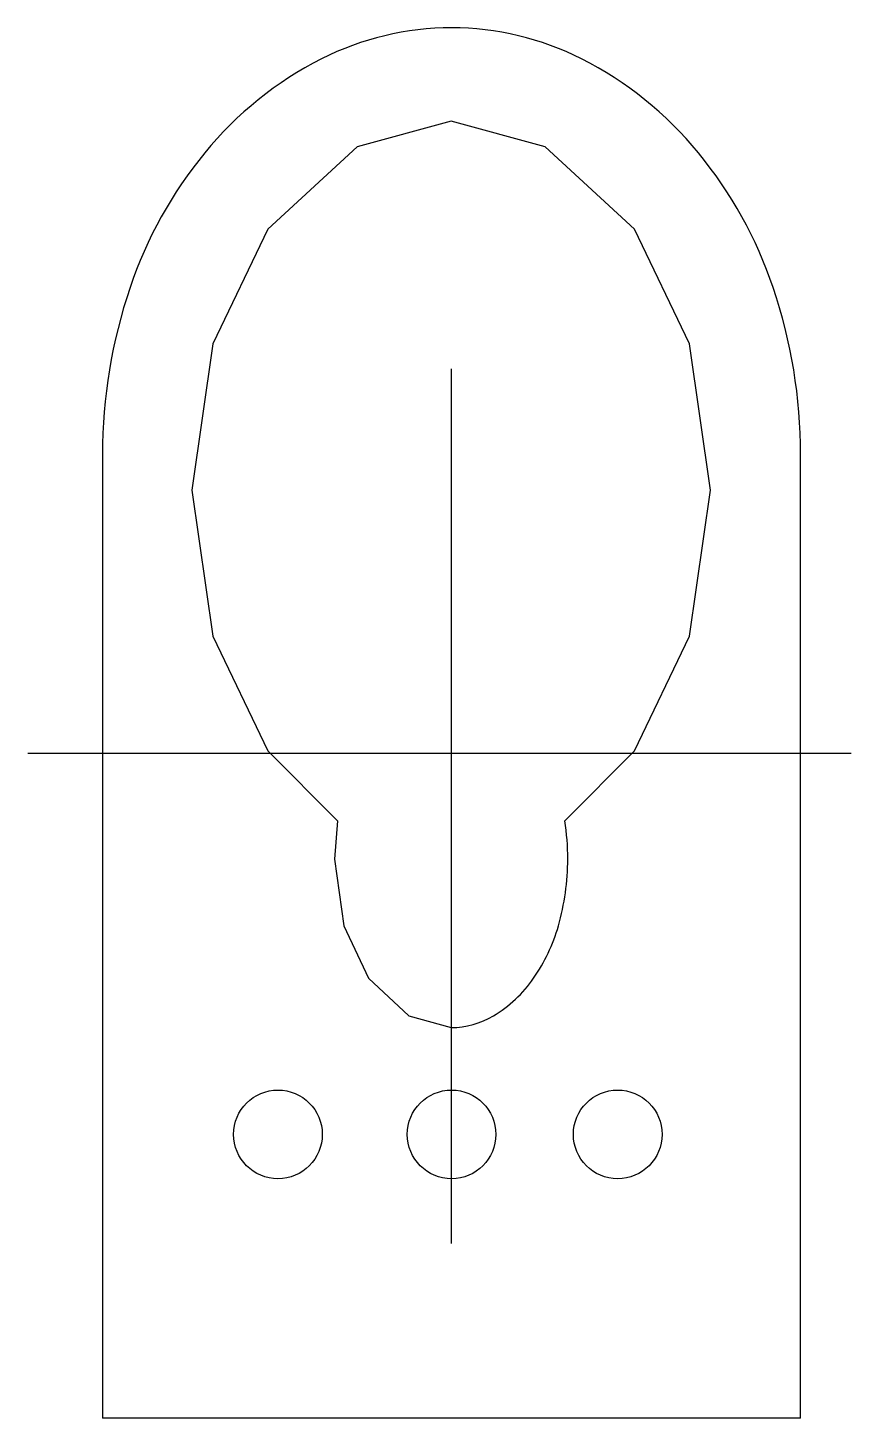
# Model space of a CAD drawing. Extents: x 0.041 to 0.495, y 0 to 0.766.
import ezdxf

# ---------------------------------------------------------------- set-up
doc = ezdxf.new("R2010")
doc.units = 0
doc.header["$MEASUREMENT"] = 0
doc.layers.get('0').update_dxf_attribs({"linetype": 'CONTINUOUS'})

msp = doc.modelspace()

# ---------------------------------------------------------------- linework, layer by layer
at = {"color": 15}
for p, q in [((0.27491, 0.09619), (0.27491, 0.57804)), ((0.49518, 0.36604), (0.04134, 0.36604))]:
    msp.add_line(p, q, dxfattribs=at)
msp.add_line((0.4673, 0), (0.08252, 0))
for points in [[(0.4673, 0), (0.4673, 0.5308, 0.081918), (0.45214, 0.62272, 0.090015), (0.41095, 0.69697, 0.10447), (0.34651, 0.74871, 0.117637), (0.27491, 0.7658, 0.117637), (0.20331, 0.74871, 0.10447), (0.13887, 0.69697, 0.090015), (0.09768, 0.62272, 0.081918), (0.08252, 0.5308), (0.08252, 0)], [(0.27468, 0.21512, 0.135625), (0.29794, 0.22155, 0.106924), (0.32014, 0.24232, 0.081746), (0.33379, 0.27114, 0.069925), (0.33897, 0.30799, 0.039592), (0.3373, 0.32907, 0.081746)]]:
    msp.add_lwpolyline(points, format="xyb")
msp.add_lwpolyline([(0.3373, 0.32907), (0.37573, 0.3675), (0.40609, 0.43064), (0.41758, 0.51116), (0.40609, 0.59168), (0.37573, 0.65483), (0.32653, 0.7002), (0.27468, 0.71433), (0.22282, 0.7002), (0.17363, 0.65483), (0.14326, 0.59168), (0.13177, 0.51116), (0.14326, 0.43064), (0.17363, 0.3675), (0.21206, 0.32907), (0.21038, 0.30799), (0.21556, 0.27114), (0.22921, 0.24232), (0.25141, 0.22155), (0.27468, 0.21512)])
for centre in [(0.17922, 0.15633), (0.27491, 0.15633), (0.3665, 0.15633)]:
    msp.add_circle(centre, 0.02442)

doc.saveas('drawing.dxf')
